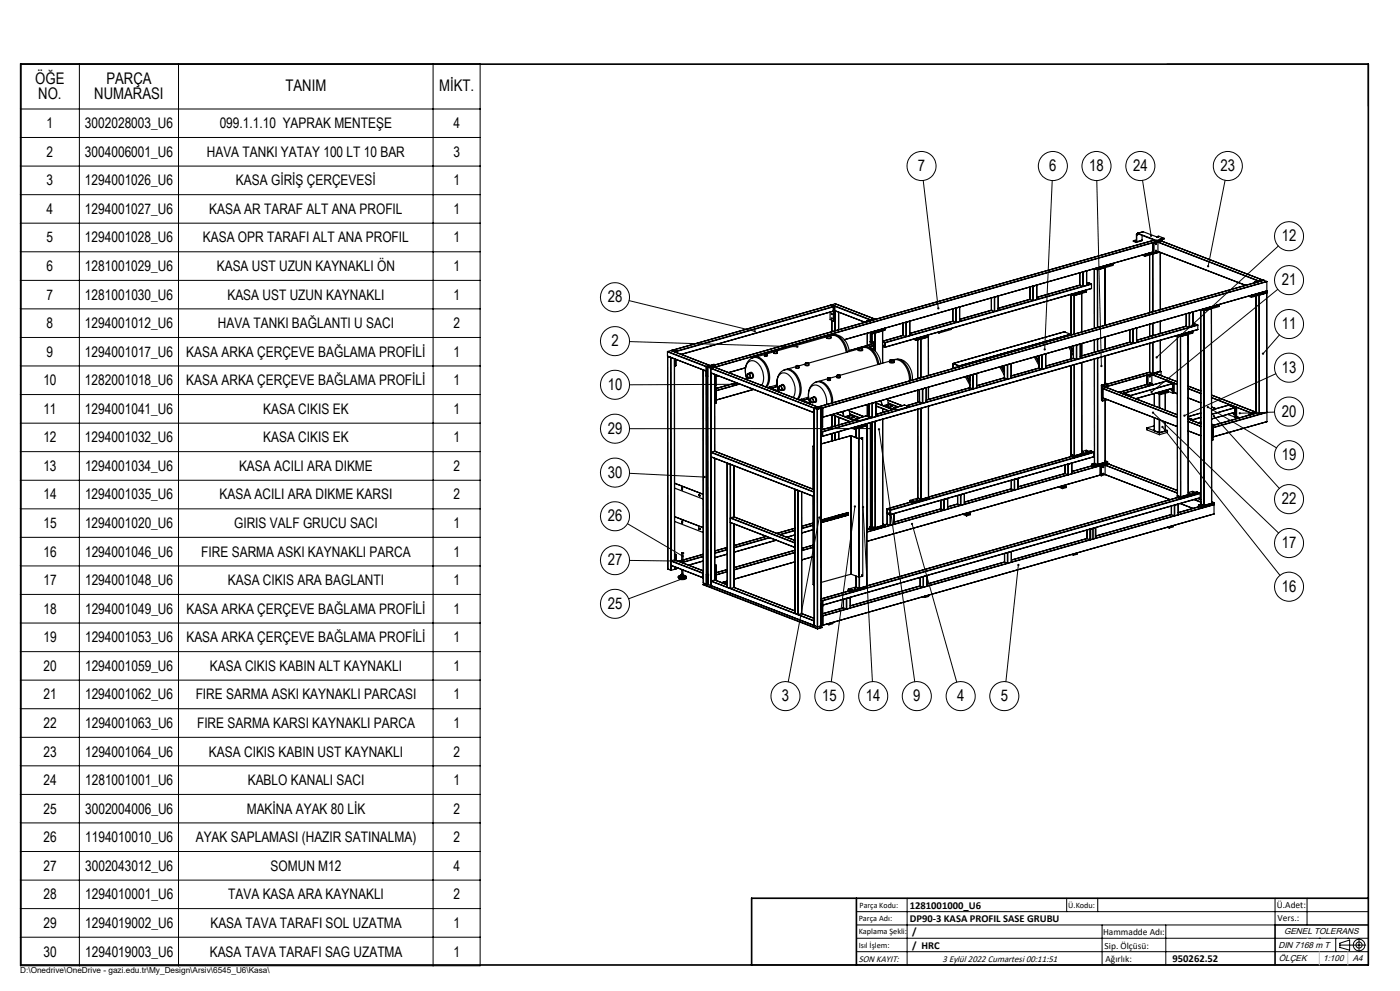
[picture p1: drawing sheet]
<svg xmlns="http://www.w3.org/2000/svg" width="420mm" height="297mm" viewBox="0 0 420 297" stroke-linecap="round" stroke-linejoin="round" font-family="sans-serif">
<defs><g id="words">
<g font-size="4.8">
<text x="10.6" y="25.1">ÖĞE</text>
<text x="11.5" y="29.6">NO.</text>
<text x="28.3" y="29.6">NUMARASI</text>
<text x="31.9" y="25.1">PARÇA</text>
<text x="85.6" y="27.4">TANIM</text>
<text x="131.7" y="27.4">MİKT.</text>
<text x="275.4" y="51.3">7</text>
<text x="314.8" y="51.3">6</text>
<text x="326.8" y="51.3">18</text>
<text x="339.9" y="51.3">24</text>
<text x="366.2" y="51.3">23</text>
<text x="384.5" y="72.3">12</text>
<text x="384.5" y="85.5">21</text>
<text x="182.3" y="90.6">28</text>
<text x="384.5" y="98.7">11</text>
<text x="183.4" y="103.8">2</text>
<text x="384.5" y="111.8">13</text>
<text x="182.3" y="116.9">10</text>
<text x="384.5" y="124.9">20</text>
<text x="182.3" y="130">29</text>
<text x="384.5" y="138">19</text>
<text x="182.3" y="143.2">30</text>
<text x="384.5" y="151.2">22</text>
<text x="182.3" y="156.3">26</text>
<text x="384.5" y="164.3">17</text>
<text x="182.3" y="169.4">27</text>
<text x="384.5" y="177.4">16</text>
<text x="182.3" y="182.5">25</text>
<text x="234.6" y="210.2">3</text>
<text x="246.6" y="210.2">15</text>
<text x="259.8" y="210.2">14</text>
<text x="274" y="210.2">9</text>
<text x="287.1" y="210.2">4</text>
<text x="300.2" y="210.2">5</text>
</g>
<g font-size="4.4">
<text x="14" y="38.4">1</text>
<text x="25.5" y="38.4">3002028003_U6</text>
<text x="65.9" y="38.4">099.1.1.10 YAPRAK MENTEŞE</text>
<text x="136" y="38.4">4</text>
<text x="14" y="47">2</text>
<text x="25.5" y="47">3004006001_U6</text>
<text x="62" y="47">HAVA TANKI YATAY 100 LT 10 BAR</text>
<text x="136" y="47">3</text>
<text x="14" y="55.5">3</text>
<text x="25.5" y="55.5">1294001026_U6</text>
<text x="70.8" y="55.5">KASA GİRİŞ ÇERÇEVESİ</text>
<text x="136" y="55.5">1</text>
<text x="14" y="64.1">4</text>
<text x="25.5" y="64.1">1294001027_U6</text>
<text x="62.7" y="64.1">KASA AR TARAF ALT ANA PROFIL</text>
<text x="136" y="64.1">1</text>
<text x="14" y="72.6">5</text>
<text x="25.5" y="72.6">1294001028_U6</text>
<text x="60.9" y="72.6">KASA OPR TARAFI ALT ANA PROFIL</text>
<text x="136" y="72.6">1</text>
<text x="14" y="81.2">6</text>
<text x="25.5" y="81.2">1281001029_U6</text>
<text x="65" y="81.2">KASA UST UZUN KAYNAKLI ÖN</text>
<text x="136" y="81.2">1</text>
<text x="14" y="89.8">7</text>
<text x="25.5" y="89.8">1281001030_U6</text>
<text x="68.2" y="89.8">KASA UST UZUN KAYNAKLI</text>
<text x="136" y="89.8">1</text>
<text x="14" y="98.3">8</text>
<text x="25.5" y="98.3">1294001012_U6</text>
<text x="65.3" y="98.3">HAVA TANKI BAĞLANTI U SACI</text>
<text x="136" y="98.3">2</text>
<text x="14" y="106.9">9</text>
<text x="25.5" y="106.9">1294001017_U6</text>
<text x="55.9" y="106.9">KASA ARKA ÇERÇEVE BAĞLAMA PROFİLİ</text>
<text x="136" y="106.9">1</text>
<text x="13" y="115.5">10</text>
<text x="25.5" y="115.5">1282001018_U6</text>
<text x="55.9" y="115.5">KASA ARKA ÇERÇEVE BAĞLAMA PROFİLİ</text>
<text x="136" y="115.5">1</text>
<text x="13" y="124">11</text>
<text x="25.5" y="124">1294001041_U6</text>
<text x="78.9" y="124">KASA CIKIS EK</text>
<text x="136" y="124">1</text>
<text x="13" y="132.6">12</text>
<text x="25.5" y="132.6">1294001032_U6</text>
<text x="79" y="132.6">KASA CIKIS EK</text>
<text x="136" y="132.6">1</text>
<text x="13" y="141.1">13</text>
<text x="25.5" y="141.1">1294001034_U6</text>
<text x="71.7" y="141.1">KASA ACILI ARA DIKME</text>
<text x="136" y="141.1">2</text>
<text x="13" y="149.7">14</text>
<text x="25.5" y="149.7">1294001035_U6</text>
<text x="65.8" y="149.7">KASA ACILI ARA DIKME KARSI</text>
<text x="136" y="149.7">2</text>
<text x="13" y="158.3">15</text>
<text x="25.5" y="158.3">1294001020_U6</text>
<text x="70.2" y="158.3">GIRIS VALF GRUCU SACI</text>
<text x="136" y="158.3">1</text>
<text x="13" y="166.8">16</text>
<text x="25.5" y="166.8">1294001046_U6</text>
<text x="60.4" y="166.8">FIRE SARMA ASKI KAYNAKLI PARCA</text>
<text x="136.1" y="166.8">1</text>
<text x="13" y="175.4">17</text>
<text x="25.5" y="175.4">1294001048_U6</text>
<text x="68.3" y="175.4">KASA CIKIS ARA BAGLANTI</text>
<text x="136.1" y="175.4">1</text>
<text x="13" y="183.9">18</text>
<text x="25.5" y="183.9">1294001049_U6</text>
<text x="55.9" y="183.9">KASA ARKA ÇERÇEVE BAĞLAMA PROFİLİ</text>
<text x="136.1" y="183.9">1</text>
<text x="13" y="192.5">19</text>
<text x="25.5" y="192.5">1294001053_U6</text>
<text x="55.9" y="192.5">KASA ARKA ÇERÇEVE BAĞLAMA PROFİLİ</text>
<text x="136.1" y="192.5">1</text>
<text x="13" y="201.1">20</text>
<text x="25.5" y="201.1">1294001059_U6</text>
<text x="63" y="201.1">KASA CIKIS KABIN ALT KAYNAKLI</text>
<text x="136.1" y="201.1">1</text>
<text x="13" y="209.6">21</text>
<text x="25.5" y="209.6">1294001062_U6</text>
<text x="58.7" y="209.6">FIRE SARMA ASKI KAYNAKLI PARCASI</text>
<text x="136.1" y="209.6">1</text>
<text x="13" y="218.2">22</text>
<text x="25.5" y="218.2">1294001063_U6</text>
<text x="59.1" y="218.2">FIRE SARMA KARSI KAYNAKLI PARCA</text>
<text x="136.1" y="218.2">1</text>
<text x="13" y="226.7">23</text>
<text x="25.5" y="226.7">1294001064_U6</text>
<text x="62.7" y="226.7">KASA CIKIS KABIN UST KAYNAKLI</text>
<text x="136.1" y="226.7">2</text>
<text x="13" y="235.3">24</text>
<text x="25.5" y="235.3">1281001001_U6</text>
<text x="74.3" y="235.3">KABLO KANALI SACI</text>
<text x="136.1" y="235.3">1</text>
<text x="13" y="243.9">25</text>
<text x="25.5" y="243.9">3002004006_U6</text>
<text x="74" y="243.9">MAKİNA AYAK 80 LİK</text>
<text x="136.1" y="243.9">2</text>
<text x="13" y="252.4">26</text>
<text x="25.5" y="252.4">1194010010_U6</text>
<text x="58.7" y="252.4">AYAK SAPLAMASI (HAZIR SATINALMA)</text>
<text x="136.1" y="252.4">2</text>
<text x="13" y="261">27</text>
<text x="25.5" y="261">3002043012_U6</text>
<text x="81.2" y="261">SOMUN M12</text>
<text x="136.1" y="261">4</text>
<text x="13.1" y="269.5">28</text>
<text x="25.5" y="269.5">1294010001_U6</text>
<text x="68.5" y="269.5">TAVA KASA ARA KAYNAKLI</text>
<text x="136.1" y="269.5">2</text>
<text x="13.1" y="278.1">29</text>
<text x="25.5" y="278.1">1294019002_U6</text>
<text x="63.1" y="278.1">KASA TAVA TARAFI SOL UZATMA</text>
<text x="136.1" y="278.1">1</text>
<text x="13.1" y="286.7">30</text>
<text x="25.6" y="286.7">1294019003_U6</text>
<text x="62.9" y="286.7">KASA TAVA TARAFI SAG UZATMA</text>
<text x="136.1" y="286.7">1</text>
</g>
<g font-size="3.2">
<text x="272.9" y="272.3">1281001000_U6</text>
<text x="272.9" y="276.3">DP90-3 KASA PROFIL SASE GRUBU</text>
<text x="273.7" y="280.3">/</text>
<text x="273.7" y="284.4">/ HRC</text>
<text x="351.8" y="288.3">950262.52</text>
</g>
<g font-size="2.8">
<text x="383" y="272.2">Ü.Adet:</text>
<text x="330.9" y="280.3">Hammadde Adı:</text>
<text x="383.3" y="276">Vers.:</text>
<text x="331.4" y="284.3">Sip. Ölçüsü:</text>
<text x="257.6" y="288.3">SON KAYIT:</text>
<text x="282.8" y="288.3">3 Eylül 2022 Cumartesi 00:11:51</text>
<text x="331.6" y="288.3">Ağırlık:</text>
</g>
<g font-size="2.6">
<text x="385.2" y="279.9">GENEL TOLERANS</text>
<text x="383.5" y="284">DIN 7168 m T</text>
<text x="383.6" y="288.1">ÖLÇEK</text>
<text x="396.9" y="288.1">1:100</text>
<text x="405.8" y="288.1">A4</text>
</g>
<g font-size="2.5">
<text x="257.9" y="272">Parça Kodu:</text>
<text x="320.5" y="272">Ü.Kodu:</text>
<text x="257.6" y="280">Kaplama Şekli:</text>
<text x="257.6" y="276">Parça Adı:</text>
<text x="257.6" y="284.1">Isıl İşlem:</text>
<text x="6.1" y="291.6">D:\Onedrive\OneDrive - gazi.edu.tr\My_Design\Arsiv\6545_U6\Kasa\</text>
</g>
</g></defs>
<g fill="none" stroke="#000" stroke-width=".3">
<path d="M6.1 19.1h137.9v270.4h-137.9zM23.8 19.1v270.4M53.6 19.1v270.4M129.9 19.1v270.4M350.2 19.2h60.3v12.6M6.1 32.7h137.9M6.1 41.2h137.9M6.1 49.8h137.9M6.1 58.3h137.9M277 54.1l4.5 38.3M315.7 54.1l-2.3 50.6M329 54.1l1.4 55.6"/>
<path d="M342.8 54l2.5 16.7M367.5 54l-5.1 25.8M6.1 66.9h137.9M6.1 75.5h137.9M383.5 73.7l-36.5 33.4M6.1 84h137.9M6.1 92.6h137.9M188.7 90.1l37.7 9.2M383.3 86.7l-37.8 30.8M6.1 101.1h137.9M6.1 109.7h137.9M6.1 118.2h137.9"/>
<path d="M188.8 102.4l50.4 1.5M220.3 115.2l-31.5 .1M382.8 112l-27.5 12.6M383.8 100.4l-4.9 5.6M6.1 126.8h137.9M6.1 135.4h137.9M261.2 128.4l-72.4 .1M263.7 128.7l10.7 75.6M345.9 123.7l37.7 36M348.7 127.9l35.3 44.5M362.3 122l20.7 12.2M364.2 124.7l19.6 21.7"/>
<path d="M382.4 123.5l-10.5 .4M6.1 143.9h137.9M6.1 152.5h137.9M188.2 156.9l16.6 9.8M188.8 141.8l22.6 1.2M245.8 155.1l-9.3 49.3M256.5 151.8l-7.1 52.5M258.9 151.9l2.8 52.4M273.6 157l13.4 47.4M6.1 161h137.9M6.1 169.6h137.9M6.1 178.1h137.9"/>
<path d="M188.8 168l16 .2M204.6 173.5l-16 6M305.5 169.3l-3.7 35M6.1 186.7h137.9M6.1 195.3h137.9M6.1 203.8h137.9M6.1 212.4h137.9M6.1 221h137.9M6.1 229.5h137.9M6.1 238.1h137.9M6.1 246.6h137.9M6.1 255.2h137.9"/>
<path d="M6.1 263.8h137.9M6.1 272.3h137.9M256.9 273.2h153.6M256.9 277.2h153.6M272.1 269.2v20M320 269.2v4M329.3 269.2v4M330.6 277.2v12M349.7 277.2v12M382.5 269.2v20M392.1 269.2v8M6.1 280.9h137.9"/>
<path d="M256.9 281.2h153.6M256.9 285.2h153.6M395.8 281.2h.1M400.7 281.2v4M402 283.2h7.7M402 282.7l2.9-1v3.1l-2.9-.9zM404.4 281.2h.1M407.7 281.3v3.8"/>
<circle cx="276.4" cy="49.8" r="4.4"/>
<circle cx="315.8" cy="49.8" r="4.4"/>
<circle cx="328.9" cy="49.8" r="4.4"/>
<circle cx="342.1" cy="49.8" r="4.4"/>
<circle cx="368.3" cy="49.8" r="4.4"/>
<circle cx="386.7" cy="70.8" r="4.4"/>
<circle cx="184.5" cy="89.1" r="4.4"/>
<circle cx="386.7" cy="97.1" r="4.4"/>
<circle cx="386.7" cy="83.9" r="4.4"/>
<circle cx="184.5" cy="102.2" r="4.4"/>
<circle cx="184.5" cy="115.3" r="4.3"/>
<circle cx="386.7" cy="110.2" r="4.4"/>
<circle cx="184.5" cy="128.5" r="4.3"/>
<circle cx="386.7" cy="136.4" r="4.4"/>
<circle cx="386.7" cy="123.3" r="4.4"/>
<circle cx="184.5" cy="141.6" r="4.3"/>
<circle cx="184.5" cy="154.7" r="4.3"/>
<circle cx="386.7" cy="149.6" r="4.4"/>
<circle cx="184.5" cy="167.9" r="4.3"/>
<circle cx="386.7" cy="162.7" r="4.4"/>
<circle cx="386.7" cy="175.8" r="4.4"/>
<circle cx="184.5" cy="181" r="4.3"/>
<circle cx="235.6" cy="208.6" r="4.4"/>
<circle cx="248.8" cy="208.6" r="4.4"/>
<circle cx="262" cy="208.6" r="4.4"/>
<circle cx="275" cy="208.6" r="4.4"/>
<circle cx="288.2" cy="208.6" r="4.4"/>
<circle cx="301.3" cy="208.6" r="4.4"/>
<circle cx="407.7" cy="283.2" r=".93"/>
<circle cx="407.7" cy="283.2" r="1.74"/>
</g>
<g fill="none" stroke="#000" stroke-width=".35">
<path d="M333.8 78.9l.1 .1M333.9 79.3l-4.7 1.3-.4-.2M333.9 79v.5l-4.7 1.4M333.9 79l-4.7 1.3M340 72.2v.2M340 72.2l.8 .3M340 72.4l.8 .2M340.6 72.2h-.2l.5 .1M340.6 72.2l.3 .1M340.6 72.2v.1M340.8 72.5v.1M340.8 72.5h.1"/>
<path d="M340.9 72.3v.1M340.9 72.4l-.1 .1M340.9 71.9l-.9 .3M340.9 70.4h.1M340.9 72.4h.1M340.9 70.4v2M341 70.2l-.1 .2M341 70.2l.1 .1M341 72.4l-.2 .2M341 70.4v2M341.1 70.3l-.1 .1M341.2 70l.1 .1"/>
<path d="M341.2 70l-.2 .2M341.3 70.1h.1M341.3 70.1l-.2 .2M341.3 69.9l-.1 .1M341.3 69.9l5.6 2.1M341.3 69.9v.2M341.3 70.1l5.6 2.1M341.6 70.2l-.5 .1M341.7 70.2l-.7 .2M342.6 72l-.1 .2-1.6 .4M342.6 70.6v1.4M342.6 72l-1.6 .4"/>
<path d="M342.7 76.5l.8 .3M343 69.5l3.7 1.4 1-.1 1.5 .6M343 69.5l-1.7 .4M343.5 76.2h.1M343.5 76.8l4.4-1.2-2 .5v17.3M343.5 76.2v.6M344.9 76.4v17.3M345.8 76.2v17.2M345.8 72.7l2.3-.6-133.3 37.8-.9-.4M345.8 75.5l-92.5 26.3M345.8 75.6l-2.3 .6M345.8 72.7l.2 .1"/>
<path d="M345.8 75.6l.2 .1M345.8 72.7v2.9M345.8 72.8l-130.9 37.2M346 72.8l.2 .1M346 75.7h.2M346 72.8v2.9M346.2 72.9v2.8M346.3 72l-132.4 37.5M346.7 73v.2M346.7 75v.2M346.9 72h.2M346.9 72.2h.2"/>
<path d="M346.9 72v.2M347 71.1l.2 .1zM347.1 72v.2M347.4 75.3v.1M347.4 75.4l26.3 10.1M347.4 72.6v2.7M347.4 72.6l30 11.6M347.4 75.3l26.3 10.2M347.4 72.5v.1M347.4 75.4l-1.2 .3M347.5 75.4l-4 1.1-.4-.2M347.5 71h.2z"/>
<path d="M347.9 72l.4 .1M348.1 71.5h.1zM348.3 72.1l.2 .1M348.3 72.1l-2.3 .7M348.5 72.2h.1M348.5 72.2l30.1 11.7-1.1 .2-30.1-11.6M348.5 72.2l-1.1 .3M348.5 71.4h.2zM348.5 72.2l-2.3 .7M349.2 71.4l-2.1 .6M349.2 71.6l-2.1 .6M349.2 71.6h.1"/>
<path d="M349.2 71.4v.2M249 91.5l1 .4M249 93.6v2.2l1 .4M249.1 91.5h.1M249.1 91.5l.9 .4M249.3 91.4l-47.4 13.5 .9 .4M249.3 91.4l1 .4M249.3 91.4l1.2 .4M249.4 94l.2 .3zM249.5 91.4h.1M249.6 96v3.4M249.6 91.3l11.6 4.5"/>
<path d="M250 91.9l-47.2 13.5M250 93.3l-45.7 12.9M250 91.9l-47.4 13.4M250 91.9v4.3M250.3 91.8v4.3M250.3 91.8l-.3 .1M250.3 96.1l-.3 .1M250.4 96.1v3.1M250.5 93.2v5.9M250.5 93.1l9 3.5M250.5 91.8h-.2M250.5 91.8v4.2l-.2 .1"/>
<path d="M250.5 91.8l10.5 4.1M250.6 91h.1M250.6 91l11.6 4.5M250.6 91l-1 .3M251.6 93.6v5.2M260 96.2v.2M260 96.2h.2M260.2 96.2v.2M260.2 99.9v3.6M260.2 96.2l.2 .1M260.4 96.3h.1M260.9 99.7l.9 .3"/>
<path d="M261.1 99.7v3.6M261.2 99.8v2.6M261.8 99.4h.1M261.8 99.4v.6M262.5 95.6l-2.5 .6M262.5 95.6l-2.3 .6M262.5 99.8v5.4M262.5 95.6l.2 .1M262.6 99.8v5.4M262.7 95.7l-2.3 .6M262.7 95.7h.1M264.8 99.2v9.7"/>
<path d="M264.8 99.2v9.6M265.5 98.4h.1M265.5 98.4v.6l-3.7 1M265.5 98.7l-3.7 1-.4-.1M265.5 98.4l-3.7 1M270.9 96.8v3.7M271.9 96.6l-.1 4.3M271.9 96.6v4.3M272.9 96.3h.1M272.9 96.3l-1 .3M272.9 96.3v4.3M281.2 99.6l.5 .2"/>
<path d="M281.7 99.5h.1M281.7 99.5v.3M285.3 98.5h.1M285.4 98.5v.2l-3.7 1.1M285.4 98.5l-3.7 1M285.9 96.3h.1M285.9 96.3l-13 3.6M285.9 92.6v3.7M285.9 96.3l.8 .3M286.7 96.6h.2M286.7 96.6l-14.8 4.3M286.7 92.4v4.2"/>
<path d="M286.8 92.3h.1M286.8 92.3l.1 4.3M287.9 92v4.3M287.9 96.3l-1 .3M287.9 92l-1.1 .3M287.9 96.3h.1M297.4 89.3v3.7M297.4 93h.1M297.4 93l-9.5 2.7M297.4 93l.9 .3M298.3 93.3h.1M298.3 93.3l-10.4 3"/>
<path d="M298.3 89v4.3M298.3 89h.1M298.4 89v4.3M299.4 93h.1M299.4 88.8l-1 .2M299.4 93l-1 .3M299.5 88.7h.1M299.5 88.7v4.3M309 89.7h.1M309 89.7l-9.5 2.7M309 86v3.7M309 89.7l.9 .3"/>
<path d="M309.8 85.8l.1 4.2M309.9 90l.1 .1M309.9 90l-10.4 3M309.9 85.8h.1M310 85.8l1-.4v4.3M310 85.8v4.3M311 89.7h.1M311 89.7l-1 .4M319.3 99.4h.1M319.3 99.4l-33.4 9.5M319.3 99.4l1.9 .8M321.3 88.2v12"/>
<path d="M322.2 88h.1M322.2 88v12.2M323.9 81.8l.1 3.7M324 85.5l-13 3.6M324 85.5l.8 .3M324.5 99.5v-11.6l-2.2 .6v11.6M324.5 87.9v11.6M324.8 85.8h.1M324.8 85.8l-13.8 3.9M324.8 81.5v4.3M324.9 81.5h.1M324.9 81.5v4.3"/>
<path d="M325.9 86.9v.1M325.9 87v.5l-3.7 1.1-.9-.4M325.9 87.2l-3.7 1.1-.4-.2M325.9 87l-3.7 1M326 81.2v4.3M326 81.2l-1.1 .3M326 85.5l-1.1 .3M326 85.5h.1M326.5 84.7h.1M326.5 84.7l-.5 .2M326.5 84.7l.9 .4M327.4 85.1v.1"/>
<path d="M327.4 85.1l-1.4 .4M327.4 86.4l-61.9 17.7M327.4 85.2l-61.9 17.6M327.4 86.4l-61.9 17.6M327.4 85.2v1.2M328.3 98.4v-17.9v17.9M328.4 80.5l.8 .4M329.2 80.3h.1M329.2 80.3v17.9M329.3 80.9l2.2-.7v17.3M329.3 80.9v17.2M331.5 80.2v17.3"/>
<path d="M338.9 98.9v3.6M339.8 98.6v4.3M339.9 98.6h.1M339.9 98.6v4.3M341 98.3v4.3M341 98.3l-1.1 .3M341 98.3h.1M345.8 96.9v3.7M345.9 96.9v3.7M348.1 92.8v-17.1v17.1M348.1 96.3v3.7M348.1 96.3v3.6"/>
<path d="M355.8 94.1v3.7M355.8 97.8h.1M355.9 97.8l-14.9 4.2M355.9 97.8l.8 .3M356.7 98.1h.2M356.7 98.1l-15.7 4.5M356.7 93.8v4.3M356.8 93.8h.1M356.9 93.8v4.3M357.8 99.2v.1M357.8 99.3v.5l-3.6 1.1-.9-.4M357.8 99.6l-3.6 1-.5-.2"/>
<path d="M357.8 99.3l-3.6 1M357.9 93.5v4.3M357.9 97.8h.1M357.9 93.5l-1 .3M357.9 97.8l-1 .3M357.9 97.2l.5-.2zM358.4 97l.9 .4M359.3 97.4v.1M359.3 98.8h.1M359.3 98.8l-112.5 32M359.3 97.4l-1.4 .4M359.3 97.5l-112.5 31.9"/>
<path d="M359.3 98.7l-112.5 32M359.3 97.5v1.2M360.2 92.8l.1 58.3M361.1 92.6h.1M361.2 93.2l-.9-.4 .8 .3 .1 58.4M361.2 92.6v58.9M363.4 92.5l.1 58.3M363.4 92.5l-2.2 .6M365.7 91.3h.1M365.8 91.6l-4.6 1.3-.5-.2M365.8 91.3v.6l-4.6 1.3M365.8 91.3l-4.6 1.3"/>
<path d="M374.5 88.8l.9 .3M375.4 88.5h.1M375.4 88.5v.6M376.3 84.5v.3M376.3 84.5l.5 .1M376.8 88.7v35.1M376.8 84.6v.1M377.7 88.5v35.7M378.8 83.9l-2.2 .7v.1M378.8 83.9l-2.5 .6M378.8 83.9l.3 .1M379.1 84h.1"/>
<path d="M379.1 84l-2.3 .6M379.1 84l.9 .3M379.1 84l-133.2 37.8M380 84.3v.1M380 87.2l-133.2 37.9M380 87.8v35.7M380 87.8l-2.2 .6v35.8M380 84.3l-133.4 38M380 87.2h.1M380 87.5l-4.6 1.3-.4-.2M380 84.4v39.2M380 87.8l-4.6 1.3"/>
<path d="M380 84.4l-133.2 37.9M380 87.2l-4.6 1.3M200.2 106.7l11.7 4.5M200.2 105.4l11.7 4.5M200.2 105.4v1.3M200.3 106.8h.1M200.3 106.7h.1M200.3 106.8v63.8M200.3 105.3l-.1 .1M200.3 106.8l.9 .3M200.3 105.3l11.6 4.5M201.2 107.1l.2 61"/>
<path d="M201.2 107.1v63.8M201.3 105.1l11.7 4.4M201.3 105.1l-1 .2M201.4 105l-.1 .1M201.4 105l1 .4M201.6 104.9l-.2 .1M201.6 104.9l1 .4M201.6 104.9l1.2 .4v.3M202.3 107.6l.1 60.2M202.4 109.7h.1M202.4 105.4h.1M202.4 107.6v2.1"/>
<path d="M202.6 105.3l-.2 .1M202.6 105.3v.2M202.6 107.7v1.9M202.6 109.6l-.2 .1M202.8 107.7v1.9h-.2M210.9 110.9l.1 63.8M211 110.9h.1M211 110.9l.8 .3M211 110.9v63.8M211.8 111.2l.1 .1M211.8 111.2l.1 63.8M211.9 109.8v2.9l.2 .1"/>
<path d="M211.9 109.8l.2 .1M211.9 112.7v62.3l.4 .2M212.1 109.9v2.9M212.1 112.8l.2 .1M212.1 109.9l.2 .1M212.3 110v2.9M212.3 112.9h.1M212.3 110v65.2M212.3 110l.9 .3M212.3 110l.1 65.2M213.2 110.3h.1M213.2 110.3l.1 65.2"/>
<path d="M213.3 111.8l30.9 11.8M213.3 110.3l30.9 12M213.3 110.3l31.8 12.4M213.3 111.8v25.1M213.4 109.7h.1M213.4 109.7l-1 .3 .9 .3M213.4 109.7l.9 .3-1 .3M213.4 109.7v.6M213.4 109.7l1 .3M213.5 109.7l-1.2 .3M213.5 109.7l.9 .3M213.6 109.6l1 .4"/>
<path d="M213.6 109.6l-.2 .1M213.9 109.5l-.3 .1M213.9 109.5l1 .4M214.4 110.1h.1M214.4 110v.1M214.4 110.1l30.9 11.9M214.4 109.3l-2.5 .5M214.4 109.3l-2.3 .6M214.4 116.2l.2 .1M214.4 116l.5 .2M214.4 109.3h.2M214.4 110.1l-1.1 .2"/>
<path d="M214.4 115.7h.1M214.4 116.3h.1M214.4 112.2v3.5M214.4 116.3v4.6M214.6 109.3l-2.3 .7M214.6 109.3v.1M214.6 116.3l.1 4.6M214.6 110v.1M214.6 112.3v3.4M214.6 110h-.2M214.6 115.7h-.2M214.6 116.3h-.2"/>
<path d="M214.9 109.9v.3M214.9 112.4v3.2l-.3 .1M214.9 116.2v4.6l-.2 .1M214.9 116.2l-.3 .1M214.9 109.9l-.3 .1M215.3 112.6l-.4 .1 .5-.1M220.9 114.7l-6 1.7M221.8 115.1l-6.9 1.9M221.9 115.1l-7 2M223.7 110.2l-5.1 1.5M224.2 113.8h-.1M224.3 112.1a.69 .69 0 0 1 .8 .4 .69 .69 0 0 1-.4 .9l-.5-.5z"/>
<path d="M224.4 112.2a.52 .52 0 0 1 .6 .4 .52 .52 0 0 1-.4 .6l-.3-.4zM224.4 111.9l.8-.1a.85 .85 0 0 1 .3 1.4l-.6 .2M225 111.8a.85 .85 0 0 1 1 .3 .85 .85 0 0 1-.1 1.1l-.5 .1M225.6 107.3a3.3 3.3 0 0 1 4.4 2.2l.6 1.7a5.1 5.1 0 0 1-.7 4.8M226 116.7l-11.1 3.2M226.1 116.7l-11.2 3.2M228.5 115.5a5.5 5.5 0 0 0-2.5-7.4 2.33 2.33 0 0 0-2.4 2.9l.1 1.4 .5 1.4-.2-.4a4.5 4.5 0 0 1 2-6.2 4 4 0 0 1 4 3.3l.3 .8a5.2 5.2 0 0 1-.6 4.7M229.4 106.5a.43 .43 0 0 0 .4 .3 .43 .43 0 0 0 .4-.3M229.4 106h.8l-.6 .1zM229.4 106.5h.8M229.4 106.3l-2.7 .7M229.4 106v.5"/>
<path d="M229.5 106h.5zM230.5 116.1l3.1 1.2-3-1.2M230.9 116v.2M231 116l-.1 .2M232.2 105.2l.3-.1a.32 .32 0 0 1 .4-.1 .32 .32 0 0 1 .1 .3l-.5 .1zM232.2 105.7l.3 .2 .6-.2M232.2 105.4l-2 .6v.5M232.2 105.2v.5M232.3 105.2h.7l-.5 .1zM232.7 116l-1.3 .4M232.7 116l-1.3 .3M232.8 115.7l.4 .1"/>
<path d="M232.8 115.5l-.1 .5M232.8 115.5l.3 .1M233.1 115.4l-2.8 .8M233.1 105.7h.1a.6 .6 0 0 1-1 0M233.1 105.2v.5M233.6 117.5v-.2a4.6 4.6 0 0 1 1.7-6.4 3.8 3.8 0 0 1 4.1 3l.2 .6a5.7 5.7 0 0 1-.5 5.1M233.7 117.5l-.3-.6a3.9 3.9 0 0 1 1.3-5.1 3.7 3.7 0 0 1 3.6 3.3 5 5 0 0 1-.4 4M233.7 115.7a.73 .73 0 0 1 .9 .4 .73 .73 0 0 1-.3 .9 .9 .9 0 0 1-.6-1.3zM233.9 115.8a.56 .56 0 0 1 .6 .4 .56 .56 0 0 1-.4 .7l-.4-.7zM233.9 115.6l.8-.2 .4 .4a.77 .77 0 0 1-.1 1.1l-.7 .1M234.4 115.5a.66 .66 0 0 1 .8-.1 .66 .66 0 0 1 .3 .7 .55 .55 0 0 1-.1 .6 .55 .55 0 0 1-.6 .2M235 111a3.2 3.2 0 0 1 4.5 2.2 6.1 6.1 0 0 1-.1 6.5"/>
<path d="M238.8 110.1a.43 .43 0 0 0 .4 .3 .43 .43 0 0 0 .4-.3M238.8 109.9l-2.7 .7M238.9 109.6l.7 .1-.4 .1zM238.9 109.6l.6 .1zM240 119.8l3 1.1M240.3 119.7v.1M240.5 119.6l-.1 .2M241.6 109.3a.6 .6 0 0 0 1.1 .2l-.1-.1M241.6 109.1l-2 .6-.1 .6-.7-.1v-.5M241.6 109.4l.5 .1 .5-.1M241.6 108.9v.5M241.7 108.8h.8a.33 .33 0 0 1-.2 .3 .33 .33 0 0 1-.4-.1z"/>
<path d="M241.8 108.8l.7 .1zM242.1 119.7l-1.2 .3M242.1 119.7h.1M242.2 119.6l-1.4 .4M242.3 119.3l.3 .1M242.3 119.1l-.1 .5M242.3 119.2l.3 .1M242.6 119l-2.9 .8M242.6 108.9v.5M242.6 109.3v.1M243.3 119.3a.71 .71 0 0 1 .7 .6 .71 .71 0 0 1-.4 .8l-.5-.7zM243.3 119.5a.51 .51 0 0 1 .6 .4 .51 .51 0 0 1-.4 .6l-.3-.5z"/>
<path d="M243.4 119.2l.7-.1a.84 .84 0 0 1 .3 1.4l-.6 .2M243.9 119.1a.74 .74 0 0 1 .9 0 .74 .74 0 0 1 .2 .9l-.2 .5h-.5M244.5 114.6a3.2 3.2 0 0 1 4.3 2l.3 .6a7 7 0 0 1 .7 3.5M248 101.1l.5 .2 .7-.2M248 100.6l.8-.1 .4 .2-.8 .2zM248 100.9l-14.9 4.3M248 100.7v.4M248.2 100.6l.2-.1a.31 .31 0 0 1 .4-.1 .31 .31 0 0 1 .2 .3l-.7 .1zM248.3 113.8h.8M248.3 113.5l-2.7 .8M248.3 113.3v.5M248.4 113.2h.6a.28 .28 0 0 1-.2 .3 .28 .28 0 0 1-.3-.1z"/>
<path d="M248.4 113.3h.6zM249.1 113.8v.2a.5 .5 0 0 1-.8-.2M249.2 100.6a3.5 3.5 0 0 1 4.3 2.5l.7 2.4M249.2 100.6a3.5 3.5 0 0 1 3.9 2.6l.8 2.4M249.2 101.1h.1a.82 .82 0 0 1-1.4 .2l.1-.2M249.2 100.6v.5M250.2 100.4a5 5 0 0 1 4.6 5M251.1 113a.6 .6 0 0 0 1 0M251.1 113l.4 .2 .6-.2M251.1 112.7l-2 .6v.5M251.1 112.5v.5M251.2 112.4h.2a.3 .3 0 0 1 .4-.1 .3 .3 0 0 1 .2 .3h-.8z"/>
<path d="M251.2 112.5h.8l-.4 .1zM252.1 112.5v.5M252.1 113h.1M257.5 104.6l-14.9 4.2M257.6 104.2l.7-.1a.26 .26 0 0 1 .3 0 .26 .26 0 0 1 0 .4 .26 .26 0 0 1-.4 0h-.6zM257.6 104.3l.3-.1a.3 .3 0 0 1 .4-.1 .3 .3 0 0 1 .1 .3zM258.6 104.2a3.6 3.6 0 0 1 4.4 2.8l.7 2.2M258.7 104.2a3.9 3.9 0 0 1 4.2 3.3l.4 1.8M258.7 104.7l.1 .1a.88 .88 0 0 1-1.4 0l.1-.1M258.7 104.3l-.2 .6-.9-.1-.1-.5-2.8 .8M259.6 104a5 5 0 0 1 4.6 5M261.1 103.3l-2.9 .8"/>
<path d="M261.1 103.3l.9 .3M261.3 102.4h-.2l.9 .4M261.3 102.4l1 .3M261.5 102.3l-.2 .1M261.5 102.3l1 .4h-.2M261.5 102.3v-2.4l.1 2.4M262 103.6l-1.3 .5M262 103.6l-1.4 .5M262 102.8v1.9M262.3 102.7l-.3 .1M262.3 102.7v2.2M264.8 103.8l.7 .3"/>
<path d="M264.8 102.4l.7 .3M264.8 102.5l.7 .2M264.8 103.7l.7 .3M265.5 102.7v.1M265.5 102.7v1.3M265.5 103.4l-.7 .2M265.5 104v.1M266.2 119.5l.3 1.6M266.3 119.9l4.4 1.7M266.3 119.9l4.3 1.7M266.9 107.9l-.1 .6a.99 .99 0 0 0 1.5-.1h-.2M266.9 108.2l-14.8 4.3"/>
<path d="M267 108.4l.5 .2 .6-.2M267 107.9l.4-.1a.39 .39 0 0 1 .4-.1 .39 .39 0 0 1 .3 .4l-.7 .1zM267.2 107.9l.2-.1a.28 .28 0 0 1 .4-.1 .28 .28 0 0 1 .1 .4h-.6zM268.1 107.9a3.4 3.4 0 0 1 4.2 2.3l.7 1.9 .2 2M268.1 108.4v-.5a3.8 3.8 0 0 1 4.2 3.2l.4 1.5 .1 1.6M269.1 107.7a5 5 0 0 1 4.6 5.4v.8M270.9 100.5l-6.1 1.8 6.1-1.8M270.9 100.5l.9 .4M271.8 100.9h.1M271.8 100.9l-6.3 1.8M272.9 100.5h.1M274 101.7l.9 .3"/>
<path d="M274.4 101.6l.5 .1M274.9 101.7v.3M275.1 101.3l-.3 .1M275.3 101.9v11.6M275.3 116.9v3.7M275.8 116.8v3.7M276.2 101.6v11.6M277.9 116.2l-.1 4.3M278.1 100.5l.5 .2M278.5 116v3.7M278.6 100.7l-.1 11.9v-11.6l-2.2 .6v11.6M278.6 101l-3.7 1"/>
<path d="M278.6 100.7l-3.7 1M285.9 108.9v1.4l.2 .1M285.9 108.9l1.9 .7M286 110.3l.2 .1M287.8 109.7l-1.8-.7v1.3M287.8 109.7v.2M287.8 109.7l-1.8 .6M287.8 109.6l.1 .1M287.9 109.7l.3 .1M287.9 109.7v.2M288.1 109.9h-.2M289.6 112.9l1.3 2.5"/>
<path d="M290 112.8l.7 1.4M290.2 112.7l.7 1.3M290.9 114.1l-.2 .1M290.9 112.5v1.6M290.9 112.5l.1 3.7M291 116.2l-13.1 3.7M291 116.2l.9 .3M291 112.5v3.7M291.9 116.5h.1M291.9 116.5l-15 4.3M291.9 112.3v4.2M291.9 112.3h.1"/>
<path d="M292 112.3v4.2M293 112v4.2M293 112l-1 .3M293 116.2l-1 .3M299.9 110l1.4 2.5M300.3 109.9l.8 1.3M300.6 109.8l.6 1.3M301.2 109.6v1.7l-.1-.1M301.2 111.2h-.1M301.3 109.6v3.6M301.3 113.2l-8.3 2.4M301.3 113.2l.9 .4"/>
<path d="M302.2 113.6h.1M302.2 113.6l-9.2 2.6M302.2 109.3v4.3M302.2 109.3l.1 4.3M303.4 113.3v-4.3v4.3M303.4 113.3h.1M303.4 113.3l-1.1 .3M310.3 107l1.4 2.5M310.7 106.9l.7 1.4M310.9 106.9l.7 1.2M311.6 108.2l-.2 .1M311.6 106.6v1.6"/>
<path d="M311.7 110.3h.1M311.7 110.3l-8.3 2.4M311.7 106.6v3.7M311.7 110.3l.9 .3M312.6 110.6l.1 .1M312.6 110.6l-9.2 2.6M312.6 106.4v4.2M312.6 106.4h.1M312.7 106.4v4.3M313.7 106.1h.1M313.7 110.3h.1M313.7 106.1l-1 .3"/>
<path d="M313.7 110.3l-1 .4M313.7 109.7l8.4-2.3zM313.7 106v4.3M320.6 104.1l1.4 2.5M321 104l.8 1.3M321.2 100.2h.1M321.3 100.2h.1M321.3 104l.6 1.2M321.3 105.2v2.4M321.3 100.2l-33.5 9.4M321.3 100.2l.3 .1M321.3 109.6v27.2l1 .4"/>
<path d="M321.9 105.3h-.1M321.9 103.7v1.6M322 103.7l.1 3.7M322.1 107.4l.8 .3M322.2 109.4v27.2M322.3 109.3v27.3M322.9 107.7h.1M322.9 107.7l-9.2 2.6M322.9 103.4v4.3M322.9 103.4h.1M323 103.4v4.3M324.1 103.1h.1"/>
<path d="M324.1 103.1l-1.1 .3M324.1 107.4l-1.1 .3M324.1 107.4h.1M324.1 103.1v4.3M324.5 108.7l.1 27.3M324.5 103v3.7M328.3 101.9v3.7M328.3 107.6v31.2M329.2 101.6v3.7M329.2 107.3v31.9M329.3 107.3l.1 31.9M329.3 101.6v3.7"/>
<path d="M330.4 115.4l.4 .2M330.4 115.4v4.6l.2 .1M330.8 119.2v.1M330.8 119.3l22.4 8.6M330.8 115.6v4.6M330.9 116.4l22.3 8.7M330.9 116.4l22.3 8.6M331.3 119.5h.1M331.3 115.8h.1M331.3 115.7v.2M331.5 119.5l-.1 .2-.1-.3v.2M331.5 101v3.7"/>
<path d="M331.5 106.7v8.4M331.5 114.9l.3 .1M331.5 115.1h.1M331.5 114.8l.5 .2M331.6 119.9l-.1 18.7M331.6 115.1l.2 .1M331.6 115.1l-1.2 .3M331.8 115.2l-1.2 .3v4.6M331.8 115.2h.2M331.8 115l-.2 .1M331.8 115v.2M332 116.1h.1"/>
<path d="M331.9 116.1l21.3 8.2M331.9 116.1l-1 .3M332 115.2l-1.2 .4M332 119.7l-1.2 .5M332 115.2v.9M332 115v1.2M332 115h-.2M336.7 117.9v.1M336.7 117.9l2 .8M336.9 117.9l2 .7M336.9 117.9l2.2 .7M336.9 117.9h-.2"/>
<path d="M338.7 118.7h.1M338.9 118.6v.2M338.9 118.6l-.2 .1M338.9 102.5h.1M338.9 102.5l-14.8 4.3M338.9 102.5l.9 .4M339.1 118.6v.3M339.1 118.6h-.2M339.8 102.9h.1M339.8 102.9l-15.7 4.5M340.7 119.5l11.1-3.2-11.1 3.2M341 102.6l-1.1 .3"/>
<path d="M341 102.6h.1M344 115.2l-8.2 2.4 8.2-2.4M344 112.4l.4 .2M344 115.3l.4 .1M344 112.5l-12 3.4M344 112.4v2.9M344.2 112.5v2.9M344.4 112.6v2.8M344.9 102.9v8.6M344.9 114.8h.1M344.9 112.8h.1M344.9 112.7l-.1 .2"/>
<path d="M344.9 114.7l-.1 .2M344.9 100.9v-3.7v3.7M344.9 111.5l-12.9 3.7M344.9 111.5l.9 .4M345.5 115l.1 .1M345.5 112.3v2.7M345.5 112.3l4.7 1.8M345.5 115l.6 .3M345.6 115.1l.5 .2M345.6 115.1l-1.2 .3M345.6 112.2l-.1 .1M345.6 112.2l7.6 3"/>
<path d="M345.8 111.9h.1M345.8 102.7v9.2M345.8 111.9l-13.8 3.9M345.9 102.6v9.3M346.3 117.9v3.7M346.7 111.9h.1M346.7 111.9l6.5 2.5M346.7 111.9l-1.1 .3M346.7 111.9l-2.5 .6M346.7 111.9l-2.3 .7M346.9 117.8l1.3 .4M347.3 117.6l.9 .4 2.2-.7 1.4 .5"/>
<path d="M347.7 117.5l.5 .2M347.7 118.1v4.1M347.9 118.1v4.2M348.1 102v9.3M348.1 111.2v.1M348.1 102v9.2M348.1 111.3l-2.2 .6M348.2 117.7v.5M348.2 111.2l.1 .1M348.2 111.2l-4.2 1.2M348.3 117.4h.2zM348.3 111.3l-4.1 1.2"/>
<path d="M348.3 111.3v1.3M349.5 117.1h.2zM349.6 117.9v5M349.8 114.2h.1M349.8 114.2l2 .8M349.8 114.2l-12.6 3.6 1.9 .7 12.7-3.6M349.8 114.2l2 .7M350 116.9l.4 .1M350.1 114.1l1.9 .8M350.1 114.1l-.3 .1M350.1 114.1l2.1 .7M350.4 117v.6l-2.2 .6"/>
<path d="M350.4 117l-2.2 .7M351.8 114.9v.1M351.8 115v2.8M352 114.9l-12.9 3.7M352 117.8h-.2M352 114.9v2.9M352.2 117.6l1 .4M352.2 114.8l-.2 .1M352.2 117.7l-.2 .1M352.2 114.8v2.9M352.2 114.9l1 .3M353.2 100.5v48.1"/>
<path d="M354.1 100.3h.1M354.2 100.3v48.6M356.4 115.7l3.8 1.5M356.4 119.2l3.8 1.6M356.4 100.2l.1 48.1M356.4 116.4l3.8 1.5M356.4 116.5l3.8 1.5M363.5 118.4l13.3 5.1M363.5 119.1l12.2 4.8 1.1-.4M363.5 119.2l5.4 2.1M213.3 136.9l30.9 12v-1.4M213.3 136.9l.1 37.2"/>
<path d="M213.4 135.5l30.8 12M214.3 135.2l29.9 11.6M214.3 135.2l-.9 .3M214.3 135.2h.1M214.4 135.2v-23v23M214.4 137.4v36.4M214.4 120.9h.1M214.4 137.4l.1 36.4M214.7 120.9h-.3M218.2 138.8h.1M218.1 138.8l.1 37.2M218.2 138.8l.8 .4"/>
<path d="M219 139.2l.2 16M219 139.2v37.2M220.2 139.6v15.3M244 133.7h.1M243.9 133.7l.1 12.8M244 133.7l.2 .1M244 133.7h.2h-.2M244.2 122.3h.1M244.2 122.3v1.3M244.2 122.3l.1 65.2M245.1 122.7h.1M245.1 122.7l.1 65.2"/>
<path d="M245.2 122.7l.1 65.2M245.3 122l1 .3M245.3 122l-1 .3 .9 .3M245.4 122l.9 .3M245.4 122l-.1 .6M245.4 122l-1.2 .3M245.6 121.9l1 .4M245.6 121.9l-.2 .1M245.8 121.8l1 .4v5.7l-.2 .1M245.8 121.8l-.2 .1M245.9 121.8l.8 .4M246.2 122.3l-1 .3"/>
<path d="M246.3 122.3h.1M246.3 122.3l-1.1 .4M246.3 122.3v65.3M246.3 122.3v65.2M246.3 129.3l.4 .1v1.3l-.4-.2M246.3 130.6l.4 .2M246.3 129.2l.4 .1M246.3 128.1h.1M246.3 122.3v5.8M246.6 122.3v5.7M246.6 122.3h-.3M246.6 128l-.3 .1"/>
<path d="M246.7 129.3l.1 .1M246.7 130.1l-.4 .1M246.8 130.7l-.1 .1M246.8 129.4v1.3M249.4 120.8a6.1 6.1 0 0 0-3.7-6.4 3.6 3.6 0 0 0-3.1 4.6l.5 2.1-.3-1a3.6 3.6 0 0 1 1.3-4.6 3.8 3.8 0 0 1 3.7 3.5l.2 2.2M249.4 124.3l5.6 2.1M249.6 124.4v3.5M249.6 130v2.1M249.7 124.2l5.5 2.2M250.4 124.7v3M250.4 129.7l.1 2.2M250.6 124.7v3"/>
<path d="M250.6 129.7v2.2M250.8 123.9l5.5 2.1M250.9 123.9l5.5 2.1M251.6 129.4v2.2M251.6 125.1v2.3M252.8 123.4l.2 1.3M252.9 123.3l.3 1.4M254.6 125h.3zM254.7 122.8l.3 1.6M255 124l3 1.2M255 124.2l2.7 1.1M255 124.4l.1 .2"/>
<path d="M255 124.4l-1.6 .5M255.1 124.6l1.2 .4M255.1 124.6l-1.4 .4M255.4 130.6h.1M255.3 130.6h.1M255.3 130.6l-9 2.5M255.3 130.6v41.5M255.3 130.6l2.3 .9M255.3 130.6l.1 41.5M255.5 128.3l.9 .4M256.3 125l-1.5 .4M256.3 125l-1.3 .5"/>
<path d="M256.3 128.1h.1M256.4 128.1v.6M256.5 125.8h.1M256.5 125.8v.2M256.6 125.6l-.1 .2M256.6 125.7l-.1 .1M256.6 125.6l1.2 .4M256.6 125.6v.1M256.6 125.7l1.2 .4M256.7 125.7l-.2 .1M256.8 128.5v2.7M257 125.8l-10.7 3.1"/>
<path d="M257.6 131.5h.1M257.6 131.5v41.5M257.7 131.5h.1M257.7 128.3v3.2M257.7 131.5l.1 41.5M257.8 126.1h.2M257.8 126h.2M257.8 126v.1M257.8 131.4v-3.2l2.2-.6v48M258 126.1l-11.3 3.2M258 126v.1M258.6 131.5l-.1 .2"/>
<path d="M258.8 131.2h.1M258.8 131.2l-1.1 .3M258.8 131.2v41.4l-1 .4M259.1 124.8l-4.3-1.6 4.4 1.6M259.9 124.7l-3.3 .9M259.9 124.7l1.2 .4M260 127h.1M260.1 127v.6l-3.7 1.1M260.1 127.3l-3.7 1.1-.5-.2M260.1 127l-3.7 1.1M260.2 121.2v3.6M260.2 127v31.5v-31.5"/>
<path d="M260.7 121.1v3.7M260.7 124.8h-.3M260.7 124.8l.9 .3M260.7 124.8l-.2 .1M261 125.2l-3 .8M261 125.2v.1M261 125.3l-3 .8M261.1 125.1l-.1 .1M261.1 125.2l-.1 .1M261.1 125.1v.1M261.1 126.7v31.2M261.2 126.7v31.2"/>
<path d="M261.6 125.1h.1M261.6 125.1l-.5 .2M261.7 120.8l-.1 4.3M261.7 120.8v4.3M262.5 126.3v31.8M262.6 126.3l-.1 31.8M262.7 120.5l.1 4.3M262.7 120.5l-1 .3M262.7 120.5v4.3M262.7 124.8l-1 .3M262.8 124.8h-.1M262.8 121.7l3.7 1.5"/>
<path d="M262.8 120.8l5.1 1.9M262.8 120.8l5 2M262.8 121.6l3.9 1.5M264.3 120.1l.2 1.4M264.4 120l.3 1.5M264.8 125.7v31.8M264.8 122.5v1.1M266.1 121.7l.3 .1zM266.5 120.8l3 1.1M266.5 121l2.7 1M266.5 121.1l.1 .2M266.5 121.1l-1.6 .5"/>
<path d="M266.6 121.3l1.2 .4M266.6 121.3l-1.4 .4M267.8 121.7l-1.3 .5M267.8 121.7l-1.5 .4M268 122.5h.1M268 122.5v.2M268.1 122.5v.2M268.1 122.3l-.1 .2M268.1 122.4v.1M268.1 122.3v.1M268.1 122.3l1.2 .5M268.1 122.4l1.2 .5"/>
<path d="M268.2 122.4l-.1 .1M268.5 122.6l-5.7 1.6M269.3 122.9h.2M269.3 122.8h.2M269.3 122.8v.1M269.5 122.9l-6.7 1.9M269.5 122.8v.1M271.4 121.4h.1M271.4 121.4l1.2 .5M271.4 121.4l-3.3 .9M272.6 121.9l-3.1 .9M272.6 121.8v.1"/>
<path d="M275.3 122.7v26.6M275.8 120.5h.1M275.9 120.5l-3.9 1.1M275.9 120.5l.8 .3M276.2 122.4l.1 27.2M276.3 122.4v27.2M276.7 120.8l.2-4.3v4.3M276.7 120.8h.2M276.7 120.8l-7.2 2.1M277.9 120.5h.1M278.6 121.7v27.3M319.5 139.4v2.5"/>
<path d="M320.4 139.1v3.2M320.4 139.1h.1M320.5 139.1v3.2M321.3 136.2l1 .4M321.3 136.2h.1M321.3 136.2l.9 .4M321.3 136.8l-42.7 12.2M321.5 138.8h.1M321.5 138.8l-1 .3M321.6 138.8l-.1 3.2M322.2 136.6h.1M322.2 137.2l-48.2 13.7"/>
<path d="M322.3 136.6v.6M324.5 136h.1M324.5 136l-2.2 .6M324.6 135.3l1.3-.4 1 .4M324.7 135.5l.3 .1zM325.8 135.2l.3 .1zM326.9 135.6l-4.6 1.3-1-.4M326.9 135.3l-4.6 1.3M326.9 135.3v.6l-4.6 1.3M327.2 135.1h.1M327.2 135.1l-.4 .2M327.2 135.1l.9 .4"/>
<path d="M327.6 139v.6l1 .4M327.6 139l1 .4M327.7 139.6l-6.1 1.7M328.1 135.5l.1 .1M328.1 135.5l-1.2 .4M328.1 136.9h.1M328.2 135.6l-61.1 17.4M328.2 136.9l-61.1 17.4M328.2 135.6v1.3M328.3 138.8h.1M328.3 139.1h.3zM328.3 138.8l-.7 .2"/>
<path d="M328.4 138.8l.8 .4M328.6 139.9l-7 2.1M328.6 139.4v.6M329.2 139.2h.2M330 139.6l.2 .1M330 139.6v2.8l.2 .1M330 139.6l-69.9 19.9 1.7-.6M330.2 139.7h.2M330.2 139.7v2.8M330.4 139.7v2.9M330.6 120.1l.2 .1M330.8 139.9h.1"/>
<path d="M330.9 139.9l-.1 .1M331.5 139.4v2.8M331.5 138.6l-2.1 .6M331.5 139.4l21.7 8.4M331.6 139.4h-.1M331.6 138.5l-.1 .1M331.6 138.2v.1M331.6 138.1l.7 .3M331.6 139.4l21.6 8.3M332.3 138.6l-3.7 1.1-1-.4M332.3 138.4l-3.7 1M332.3 138.4v.5"/>
<path d="M332.3 138.9l-3.7 1.1M332.3 138.9l.2 .1M332.3 138.9l-2.3 .7M332.5 139l.2 .1M332.5 139l-2.3 .7M332.6 139.1l20.6 7.9M332.6 139.1l-1 .3M332.7 139.1h-.1M332.7 139.1l-2.3 .6M344.1 128.2v.6l3.7 1.5M344.1 128.2l3.7 1.5M346.3 125.2v3.9"/>
<path d="M346.3 128.8l-.2 .1h.2M346.3 127.6l-2.2 .6M346.3 129.1l1.4 .5M347.7 129.6l.2 .1M347.7 125.8v3.8M347.8 129.7v.6M347.9 125.8v3.9M349.6 129.2l-1.7 .5M349.6 129.1h.1M349.6 126.5v2.7M349.6 128.8l.6 .2M350.2 129l-2.4 .7"/>
<path d="M350.2 129v.6l-2.4 .7M356.4 129.1l3.8 1.5M356.4 125.2l1.4 .6M356.4 125.4l1.2 .4M356.4 126.3l3.8 1.5M357.4 125.9h.1M357.4 125.9l-1-.3 3.8 1.4M357.6 125.8v.2M357.6 125.8l-.2 .1M357.9 125.8v.3M357.9 125.8h-.3M360.2 126.5l-.8 .2"/>
<path d="M360.2 123.8l-3.8 1.1M360.2 125.1l-2.4 .7M360.2 125.2l-2.3 .6M363.5 127.2l.2 .1M363.5 127.4h.1M363.5 132h.1M363.5 127.1l.5 .2M363.5 127.4v4.6M363.7 127.3l-.2 .1M363.7 127.3v4.6M363.7 131.9l-.2 .1M364 127.3v4.5l-.3 .1"/>
<path d="M364 127.3h-.3M364.8 122.5l-1.3-.5 1.3 .5M368.5 121.4h.1M368.5 121.4l-5 1.5M368.5 121.4l2 .8v2.8M368.5 124.1l2 .9M368.6 121.4l1.9 .8M368.8 121.4h-.3M368.8 121.4l1.9 .7M368.8 121.4l2.2 .7M370.1 124.1l.2 .3zM370.5 122.2v1.3"/>
<path d="M370.5 122.2l-7 2M370.5 123.5v.1M370.5 123.5l-7 2.1M370.7 122.1l-7.2 2M370.7 125h-.2M370.7 122.1v2.9M371 124.9l.9 .3M371 122.1h-.3M371 122.1v2.8l-.3 .1M371 122.1l4.6 1.8M374.5 124.2l.3 .1M374.5 124.2v.3"/>
<path d="M374.8 124.3v.1M374.8 124.3l.1 .1M374.9 124.4h.1M376.8 123.5h.1M376.8 123.7l-2 .6M376.8 123.5l-2.3 .7M376.8 123.8l-12.8 3.7M376.8 123.8l.9 .4M377.7 124.2h.1M377.7 124.2l-13.7 3.9M380 123.6l-2.2 .6M380 123.5v.1"/>
<path d="M380 123.5l.1 .1M380.1 126.4l-16.1 4.5M380.1 123.6l-16.1 4.6M380.1 123.6v2.8M202.4 154.8l8.6 3.3M202.4 154.9l8.6 3.3M202.4 156.3l8.6 3.3M202.4 144.8l8.6 3.4M202.4 146.3l8.6 3.3M204.6 156.2h.2v.6l-.2-.1M204.6 146.2l.1 .6-.1-.2M204.6 146.2v.4"/>
<path d="M204.6 156.2v.5M204.6 156.2h.1M204.7 156.1v.1M204.7 156.6l.1 .2M204.7 146.1v.1M204.7 146.6l.1 .2M204.7 156.6l-.1 .1M204.7 146.2v.4M204.7 156.2v.4M204.7 146.2h-.1M204.7 146.6h-.1M209.7 158.3v.2"/>
<path d="M209.7 158.3l.3 .3M209.7 148.3v.2M209.7 148.3l.3 .1v.2M209.7 158.5l.3 .1M209.7 158.5h.1M209.7 148.5l.3 .1M209.7 148.5h.1M219.2 155.2l19.2 7.5M219.2 155.2l19.2 7.4M220.2 154.9h.1M220.2 157v19.1M220.2 154.9l18.2 7.1"/>
<path d="M220.2 154.9l-1 .3M233 159.8l5.4-1.5-5.4 1.6M238.4 158.9l-4.5 1.3M238.4 159l-4.3 1.3M238.5 146.7v37.1M238.5 146.7l.8 .3M239.3 147h.1M239.3 147l.1 37.2M239.5 147v37.2M240.5 147.4v36.5M243.9 146.4l.1 .1M243.9 158.8l-3.4 1"/>
<path d="M243.9 156.7l-3.4 1M243.9 157.3l-3.4 1M243.9 157.5l-3.4 .9M243.9 158.7l-3.4 1M244 148.8v26.4l.3 .1M244 146.5l.2 .2M244.2 146.5v.2M246.5 155.8l.1 .1M246.6 156.5l-.2 .1M246.6 156l-.3 .1M246.6 155.9h.1M246.6 156.5h.1"/>
<path d="M246.6 155.9v.6M246.6 155.9h-.2l-.1 .6h.3M246.9 155.7h.1M246.9 156.3l-.1 .2M246.9 155.9l-.1 .1M246.9 155.7v.6M246.9 155.7l.1 .1M246.9 156.3h.1M247 155.8l-.2-.1v.8l.2-.2M247.2 156h.1M247.2 156l.1-.1zM247.2 156.2h.1"/>
<path d="M247.3 155.5v.1M247.3 156.2l-.1 .2M247.3 155.6l.1 .1M247.3 156.2h.1M247.3 155.6v.6M247.4 155.7l-.2-.1v.8l.2-.2M247.4 155.7v.5M247.5 155.8h.1M247.6 155.8l-.1 .3M247.7 155.4l.1 .1M247.8 156.1l-.2 .2M247.8 155.7h-.3"/>
<path d="M247.8 155.5v.1M247.8 156.1h.1M247.8 155.5v.6M247.8 155.6h-.3v.6l.3-.1M247.8 155.6v.5M248.1 155.3v.1M248.1 156l-.1 .2M248.1 155.6h-.2M248.1 155.4l.1 .6M248.1 155.4h.1M248.1 156h.1M248.2 155.4l-.3 .1v.6l.3-.1"/>
<path d="M248.5 155.2v.1M248.5 155.9l-.1 .2M248.5 155.5h-.1M248.5 155.3l.1 .6M248.5 155.3h.1M248.5 155.9h.1M248.6 155.3h-.2v.7l.2-.1M248.9 155.1v.1M248.9 155.8l-.1 .2M248.9 155.3l-.2 .1M248.9 155.2v.6M248.9 155.2h.1"/>
<path d="M248.9 155.8h.1M249 155.2h-.3v.7l.3-.1M249.1 155.3h.1M249.1 155.3l.2 .1M249.3 155v.1M249.3 155.7l-.1 .2M249.3 155.1v.6M249.3 155.1h.1M249.3 155.7h.1M249.4 155.1h-.3l.1 .8 .2-.2M249.5 155.4l.2 .1M249.6 155.7h.1"/>
<path d="M249.7 154.9v.1M249.7 155.6l-.1 .1M249.7 155v.6M249.7 155h.1M249.7 155.6h.1M249.8 155h-.3l.1 .7 .2-.1M250.1 154.9l-.2 .7 .2-.1M250.1 154.9v.6M250.1 154.9h.1M250.1 155.5h.1M250.2 154.9h-.3v.6h.3M250.5 154.8h.1"/>
<path d="M250.5 155.4l-.1 .1M250.5 154.8v.6M250.5 155.4h.1M250.5 154.8h-.2v.7l.2-.1M250.9 154.6v.1M250.9 155.3l-.1 .1M250.9 155.3h.1M250.9 154.7h.1M250.9 154.7v.6M250.9 154.7h-.2v.7l.2-.1M251.2 154.4l.1 .1M251.3 154.5l.1 .6"/>
<path d="M251.3 154.5l.1 .1M251.4 154.6h-.3v.7l.3-.2M251.4 155.1l-.3 .2M251.6 154.3v.9M251.7 154.3v.1M251.7 155l-.1 .2M251.7 154.4v.1M251.7 155h.1M251.7 154.4v.6M251.7 154.5h-.2v.6l.2-.1M251.7 154.5v.5M252.1 154.2v.1"/>
<path d="M252.1 154.9l-.1 .2M252.1 154.3v.6M252.1 154.3h.1M252.1 154.9h.1M252.1 154.3h-.2v.8l.2-.2M252.4 154.1l.1 .1M252.5 154.8l-.2 .2M252.5 154.2h.1M252.5 154.8h.1M252.5 154.2v.6M252.5 154.2h-.2v.7l.2-.1M252.8 154l.1 .1"/>
<path d="M252.9 154.7l-.2 .2M252.9 154.1h.1M252.9 154.7h.1M252.9 154.1v.6M252.9 154.1h-.2v.8l.2-.2M253.2 153.9l.1 .1M253.3 154.6l-.2 .2M253.3 154h.1M253.3 154.6h.1M253.3 154v.6M253.3 154l-.2 .1v.7l.2-.2M253.6 153.8l.1 .1"/>
<path d="M253.7 154.5l-.2 .2M253.7 153.9h.1M253.7 154.5h.1M253.7 153.9v.6M253.7 153.9l-.2 .1v.5l.1 .2 .1-.2M254 153.7l.1 .1M254.1 154.4l-.2 .1M254.1 153.8v.6M254.1 154.4h.1M254.1 153.8h.1M254.1 153.8h-.2v.7l.2-.1M254.4 153.6l.1 .1"/>
<path d="M254.5 154.3l-.2 .1M254.5 153.7v.6M254.5 153.7h.1M254.5 154.3h.1M254.5 153.7h-.2v.7l.2-.1M260 158.5l.2 .1M260.2 158.6v.1M260.2 158.6l.2 .1M260.4 158.7h.1M260.9 158.3l-.8 .2M260.9 158.4l-.7 .2M260.9 158l1 .4"/>
<path d="M260.9 158v.5M260.9 158.5l1 .4M260.9 158.5l-.5 .2M260.9 158.5l-.8 .3M261.5 158l.4 .1zM261.6 157.8h.1M261.6 157.8v-31.2v31.2M261.6 157.8l-.7 .2M261.6 157.8l.9 .3M261.9 158.4v.5M264.8 157.5h.1M264.8 157.2h.1"/>
<path d="M264.8 157l.7 .3M265.5 157.3l-3.6 1.1M265.5 157.3v.6l-3.6 1M265.5 157.6l-3.6 1-1-.3M266.1 157.1h.1M266.1 157.1l-.7 .2M266.1 152.5l7-2-6.9 2M266.1 157.1l-.6 .2M266.2 152.5l-.1 4.6M266.2 152.5l.8 .3M266.2 157.1v-4.5l.8 .3v4.5M266.2 157.1l.8 .3"/>
<path d="M267 152.8l.1 .2M267 154.3h.2M267 157.4h.2M267 153.6l-.8 .2 .8 .5M267.1 157.4l-1.6 .4M267.1 153l-.1 1.3M267.2 154.3v3.1M268.2 154h.1M268.2 157.1h.1M268.2 154l-1 .3M268.2 157.1l-1 .3M268.2 153.9v3.2"/>
<path d="M273 150l1 .3M273 150v.5l1 .4M273.8 150h.3zM273.9 150.9l-6.9 1.9M274 150.3v.6M274.8 149.7h.4zM275.3 149.3h.1M275.3 149.3l1 .3M275.3 149.3l-2.3 .7M276.3 149.6h.1M278.6 149h.1M278.6 149l-2.3 .6"/>
<path d="M278.6 149l-4.6 1.3M278.6 149v.6M278.6 149.3l-4.6 1.3-1-.4M282.3 152.5l-14.1 4M282.3 150v2.5M282.3 152.5l.8 .3M283.1 152.8l.2-3.1v3.2M283.1 152.8l.2 .1M283.2 152.9l-15 4.2M284.3 149.4v3.1zM284.3 152.5l-1 .4M287.3 151.1h.1"/>
<path d="M287.3 151.1l-3 .8M287.3 148.5v2.6M287.3 151.1l.8 .3M288.1 151.4h.2M288.2 151.4l-3.9 1.1M288.3 148.3l-.2 3.1M288.3 148.3v3.1M288.7 154.1l1.3 .5M289.2 154l.8 .3M289.3 148h.1M289.3 151.1h.1M289.3 148v3.1"/>
<path d="M289.3 148l-1 .3M289.3 151.1l-1 .3M289.9 154v.1M290 154.3v.3M290.4 153.9h.3l-.8 .1M290.4 153.7l.7 .2M290.4 153.9l-.5 .1M290.4 153.9v.1M291.1 153.9l-1.1 .4M291.1 153.9v.4l-1.1 .3M303.4 146.5h.1M303.4 143.9v2.6"/>
<path d="M303.4 146.5l-14.1 4M303.4 146.5l.9 .3M304.3 146.8h.1M304.3 146.9l-15 4.2M304.4 143.7l-.1 3.1M304.4 143.7v3.1M305.4 143.4l-1 .3M305.4 146.5h.1M305.4 143.4h.1M305.4 143.4v3.1M317.5 145.9l1.2 .5M318 145.8l.7 .3"/>
<path d="M318.7 145.9h.1M318.7 146.1v.3M319.2 145.5l.7 .3M319.2 145.7l.2 .1-.7 .1M319.2 145.7l-.5 .2M319.2 145.7v.2M319.5 141.9h.1M319.5 141.9l-14.1 4M319.5 141.9l.9 .4M319.9 145.8l-1.2 .3M319.9 145.8v.3l-1.2 .3M320.4 142.3h.1"/>
<path d="M320.4 142.3l-16 4.5M321.5 142l-1 .3M321.6 142h-.1M326.1 158.9v2.5M327.1 158.6l-.1 3.1M327.1 158.6v3.1M327.6 158.5h.1M327.7 158.5v3.1M328.1 158.3h.1M328.1 158.3l-1 .3M328.1 158.3v3.2l-1 .2M328.7 158.1v3.2"/>
<path d="M328.7 158.1l-1 .4M328.7 158.1h.1M330 142.4l-69.9 19.9M330.2 142.5l.2 .1M330.8 142h.1M330.9 141.9l-.1 .1M331.5 142.2h.1M331.5 142.2l19.6 7.6M331.6 142.2l-1.2 .4M350.2 158l.6 .3M350.7 157.9h.1M350.8 157.9v.4"/>
<path d="M351.4 154.2h.1M351.4 154.2l-22.7 6.5M351.4 151.7v2.5M351.4 154.2l.9 .3M351.9 157.5v.1M351.9 157.6l-1.1 .3M351.9 157.6v.3l-1.1 .4M352.3 154.5l.1 .1M352.3 151.4v3.1M352.3 151.4h.1M352.3 154.6l-23.6 6.7M352.4 151.4v3.2"/>
<path d="M353.2 148.6v.5l1 .4M353.2 148.6l1 .3M353.2 148.6h.1M353.2 148.5v.1M353.3 149.1l-93.2 26.5M353.4 151.1h.1M353.4 154.3h.1M353.4 151.1l.1 3.2M353.4 151.1l-1 .3M353.4 154.3l-1 .3M354.1 150.9l3.8 1.5M354.1 149.5l-94 26.7"/>
<path d="M354.2 148.9h.1M356.4 148.3h.1M356.4 148.3v-48.1l-2.2 .7v48.6M356.4 148.3l-2.2 .6M356.5 147.6l1.3-.4 1 .4M356.6 147.8h.4zM357.7 147.5l.3 .1zM358.2 149.8l2.1 .7M358.4 149.7l1.9 .7M358.8 147.6l-4.6 1.3M358.8 147.6v.6l-4.6 1.3M358.8 147.9l-4.6 1.3-1-.4"/>
<path d="M359.1 147.5h.1M359.1 147.5l-.4 .1M359.1 147.5l.9 .3M359.4 149.4l.9 .3M359.6 151.3v.6M359.6 151.3l.9 .4M359.6 151.9l.9 .4M359.6 151.9l-6.1 1.7M360 147.8v.1M360 147.8l-1.2 .3M360 149.2h.1M360 149.2l-113.2 32.2"/>
<path d="M360 147.9l-113.2 32.2M360 147.9v1.3M360.3 151.1h.1M360.3 151.1l.9 .4M360.3 151.1l-.7 .2M360.5 152.3l-7 1.9M360.5 152.3l3.7-1.1-117.4 33.4M360.5 151.7v.6M361.2 151.5h.1M363.5 150.8l-2.3 .7M363.5 150.5v.1M363.5 150.4l.7 .2"/>
<path d="M364.2 154h.1M364.2 154l-117.4 33.4M364.2 151l-3.7 1-.9-.4M364.2 150.6l-3.7 1.1M364.2 150.6v3.4M200.3 170.6h.1M200.3 170.6l.9 .3M201.2 170.9h.2M201.3 169.4l9.6 3.7M201.3 168.2l9.6 3.7M201.3 168.2v1.2M201.4 168.1l-.1 .1"/>
<path d="M201.4 169.5v1.4M201.4 168.1l9.6 3.7M202.4 169.9v.7M202.4 167.8l8.6 3.3-8.6-3.3M202.4 170.6l-1 .3M202.4 167.8l-1 .3M202.4 167.8h.1M202.4 170.6h.1M202.4 166.2l.3 .1M202.4 166.3h.1M202.4 166l.5 .2M202.4 166.3v1.5"/>
<path d="M202.7 170.5l-.3 .1M202.7 166.3h-.3M202.7 166.3v1.6M202.7 170v.5M202.9 166.2v1.8M202.9 170.1v.4M202.9 166.2l-.2 .1M203.3 170.2l-.4 .2M203.4 170.3l-.7 .2M203.5 172.9l.2-.3 .7-.2a.42 .42 0 0 0-.5 0 .42 .42 0 0 0-.2 .5l1.3 .2a.46 .46 0 0 0 .5 0 .46 .46 0 0 0 .2-.5l-.7-.2 .7 .2 .2 .3M203.5 172.9a1.5 1.5 0 0 0 1.8 .5l.5-.2 .1-.3M203.5 172.9l1.1 .4 .9-.1 .4-.3"/>
<path d="M203.6 173.2a1.72 1.72 0 0 0 2.2 .2v-.2M204.3 172.7l.9 .1-.7 .1zM204.4 168l.2 .1M204.4 168l.2 .3M204.4 172.6l.2 .1M204.4 168l-.8 .2M204.4 172.2v.4M204.4 172.2l.2 .1M204.5 167.8h.1M204.5 168.3h.1M204.5 167.8l-.1 .2M204.5 168.3h.4"/>
<path d="M204.5 167.8l.2 .2 .2-.2M204.5 165.8v2.1M204.5 170.7v1.5M204.5 172.1l-.1 .1M204.5 172.1h.1M204.5 165.8h.1M204.5 165.8h.3M204.6 168.3h.3M204.6 165.7l.3 .1zM204.6 168.1v.2M204.6 172.7h.2M204.6 172.3v.4"/>
<path d="M204.6 172.3h.3M204.9 165.8h.1M204.9 165.8h-.1M204.9 167.8l.1 .1M204.9 165.8v2.1M204.9 170.8v1.4M204.9 172.1l.1 .1M204.9 167.8h.1M204.9 168l-.3 .1M204.9 172.7h-.3M204.9 168v.3M204.9 172.3v.4"/>
<path d="M205 167.9l-.1 .1M205 167.9l-.1 .4M205 172.2l-.1 .5M205 172.2l-.1 .1M210.9 171.9v1.2M210.9 175.1l34.4 13.4M210.9 175.1l34.4 13.2M211 168.2l-4.4 1.2M211 166.1l-6.1 1.7M211 166.7l-6.5 1.9M211 166.8l-6.4 1.8M211 168.1l-4.5 1.3"/>
<path d="M211 171.8l-.1 .1M211 174.7l.9 .3M211.6 174.9l-.7 .2M211.9 175h.1M212.3 175.2h.1M212.3 172.3h.1M212.3 172.2l-.2 .1v2.8M212.3 172l-.4 .2 .4 .1M212.4 175.2l.9 .3M213.3 175.5l.1 .1M213.3 175.5l31.9 12.4M213.3 174.2l30.9 11.9"/>
<path d="M213.3 175.5l30.9 11.9M213.3 174.2v1.3M213.4 174.1l-.1 .1M213.4 174.1l4.8 1.9M214.4 173.8h.1M214.4 173.8l3.8 1.5M214.4 169.4l.3 .1M214.4 169.2l.5 .2M214.4 173.8l-1 .3M214.4 169.5h.1M214.7 169.5v4.4M214.7 169.5h-.2"/>
<path d="M214.9 169.4v4.6M214.9 169.4l-.2 .1M216.5 174.6l1.7-.4-1.7 .4M217.1 174.5l.7 .3M217.1 174.7l.2 .1zM217.1 174.7l-.2 .1M217.8 175.1h.1M217.8 174.8l-.6 .1M217.8 174.8v.3M218.2 176h.1M218.2 166.1l-3.8 1.1M218.2 164.1l-3.8 1"/>
<path d="M218.2 170.7l-3.3 .9M218.2 164.7l-3.8 1M218.2 164.8l-3.8 1M218.2 166l-3.8 1.1M218.2 171.4l-3.3 .9M218.2 171.3l-3.3 .9M218.2 176l.8 .4M219 176.4h.2M219.1 176.4l19.4 7.4M220.2 176.1l18.3 7M220.2 176.1l-1 .3M220.2 176v.1"/>
<path d="M229.9 160.8l-9.7 2.7M230.8 161.1l-10.6 3M230.9 161.2l-10.7 3M232.9 161.9l-12.7 3.6M238.4 162.7v1.4l-19.3-7.5 .1 19.8M238.4 162.7h.1M238.4 160.3l-2.3 .7M238.4 168.4l-18.2 5.2M238.4 164.9l-18.2 5.2M238.4 165.6l-18.2 5.2M238.4 160.3l-2.4 .7M238.4 165.6l-18.2 5.1"/>
<path d="M240.5 167.8l3.5-1-3.5 1M244 163.4l-3.5 1M244 164.1l-3.5 .9M244 164l-3.5 1M246.3 179.9l.5 .2v1.2l-.5-.2M246.3 179.8l.5 .1M246.8 179.9v.2M253 179.6v2.6M253.9 179.4v3.1M253.9 179.3h.1M254 179.3v3.2M254.5 176.6v.5l1 .4v-.6"/>
<path d="M254.5 176.6l1 .3M254.6 177.2l-8.3 2.3M255.1 179v.1M255.1 179.1v3.1M255.1 179.1l-1.1 .2M255.3 176.6h.3zM255.3 172.1h.1M255.3 172.1l-9 2.5M255.4 172.1l2.2 .9M256.3 176.3l.3 .1zM256.8 172.6l.1 3.3zM256.8 175.9l-2.3 .7"/>
<path d="M256.9 175.9l.8 .4M257.6 173h.2M257.7 176.3h.1M257.7 173v3.3M257.8 172.9v3.4M258.7 172.4h.1M258.6 172.3v.1M260 175.6h.1M260 175.6l-2.2 .7M260.1 175.6h.1M260.1 175.6l-4.6 1.3M260.1 175.6v.6"/>
<path d="M260.1 175.9l-4.6 1.3-1-.4M260.1 176.2l-13.3 3.7M276 175.6l-20.9 6M276 173.1v2.5M276 175.6l.9 .4M276.9 178.9l.6 .2M276.9 176h.1M276.9 176l-21.8 6.2M277 172.8l-.1 3.2M277 172.8v3.2M277.4 178.7h.1M277.5 178.7v.4"/>
<path d="M278.1 172.5v3.1M278.1 172.5l-1.1 .3M278.1 172.5v3.2M278.1 175.7l-1.1 .3M278.1 175.6v.1M278.6 178.4h.1M278.6 178.4v.3l-1.1 .4M278.6 178.4l-1.1 .3M301.4 168.4h.1M301.3 168.4l-23.2 6.6M301.4 165.9v2.5M301.4 168.4l.8 .4"/>
<path d="M302.2 168.8h.2M302.3 168.8l-24.2 6.8M302.4 165.6l-.2 3.2M302.4 165.6v3.2M303.4 165.3h.1M303.4 168.5h.1M303.4 165.3v3.2M303.4 165.3l-1 .3M303.4 168.5l-1 .3M321.5 166.2l.5 .2M322 166v.1M322 166.1v.3"/>
<path d="M323.1 165.7h.1M323.1 165.7l-1.1 .4M323.1 165.7v.4l-1.1 .3M326.1 161.4h.1M326.1 161.4l-22.7 6.4M326.1 161.4l.9 .3M327 161.7h.1M327 161.7l-23.6 6.7M238.5 183.8h.1M238.5 183.8l.9 .4M239.4 184.2h.1M239.5 184.2l4.7 1.9"/>
<path d="M240.5 183.9l-1 .3M240.5 183.9h.1M240.5 183.9l3.8 1.4M244.2 187.4l.1 .1M244.2 186.1v1.3M244.3 187.5h.1M245.2 187.9h.1M245.3 188.3v.2M245.9 187.7l.7 .3M246.3 187.5v.1M246.3 181.7h.3M246.3 181.5l.5 .2"/>
<path d="M246.3 187.6l-1 .3M246.3 187.5h.1M246.3 181.8h.1M246.4 181.8v5.7M246.6 181.7v5.8M246.6 181.7l-.2 .1M246.6 187.5h-.2M246.6 188l-1.3 .5M246.6 188l-1.3 .3M246.8 180.7l-.5 .1M246.8 180.1v1.3l-.5-.2M246.8 181.7v5.7"/>
<path d="M246.8 181.7h-.2M246.8 187.4l-.2 .1M248.1 187l.6 .3M248.6 186.9h.1M248.7 186.9v.4M249.8 186.5v.1M249.8 186.6l-1.1 .3M249.8 186.6v.3l-1.1 .4M253 182.2l-6.2 1.7M253 182.2l.9 .3M253.9 182.5h.1M253.9 182.5l-7.1 2"/>
<path d="M255.1 182.2h.1M255.1 182.2l-1.1 .3M410.5 277.2h-28v12M225.5 289.2h185"/>
<circle cx="346.8" cy="73.2" r=".16"/>
<circle cx="346.8" cy="75.2" r=".13"/>
<circle cx="249.5" cy="95.4" r=".13"/>
<circle cx="261.6" cy="103.1" r=".14"/>
<circle cx="331.4" cy="115.8" r=".15"/>
<circle cx="344.9" cy="112.9" r=".15"/>
<circle cx="345" cy="114.9" r=".16"/>
<circle cx="351.5" cy="117" r=".14"/>
<circle cx="258.6" cy="131.6" r=".08"/>
<circle cx="331" cy="140" r=".14"/>
<circle cx="331" cy="142" r=".13"/>
<circle cx="360.3" cy="151.4" r=".12"/>
</g>
<path d="M6.3 19.2h404.2v270h-404.2zM256.9 269.2v20M410.5 269.2h-185v20" fill="none" stroke="#000" stroke-width=".5"/>
<path d="M392.1 281.2h.1M395.8 285.2v4M404.4 285.2v4" fill="none" stroke="#c0c0c0" stroke-width=".3"/>
<path d="M281.3 92.2l-.1 .4 .4 .1-.1-.3 .2 .3 .1-.5zM313.2 104.5l-.1 .3 .3 .3v-.4v.4a.34 .34 0 0 0 .3-.5 .34 .34 0 0 0-.5-.1zM330.2 109.4v.6h.2v-.3v.3l.3-.1v-.4zM345 70.5l.1 .4 .3 .1-.1-.3 .1 .3a.35 .35 0 0 0 .2-.5 .35 .35 0 0 0-.6 0zM362.2 79.5l-.1 .3 .3 .3v-.3v.3a.34 .34 0 0 0 .4-.4 .34 .34 0 0 0-.6-.2zM346.7 106.9v.4l.3-.2-.3 .2a.35 .35 0 0 0 .5 0 .35 .35 0 0 0 0-.4 .35 .35 0 0 0-.5 0zM345.2 117.2v.5l.3-.2-.3 .2a.34 .34 0 0 0 .5 0 .34 .34 0 0 0 0-.5 .34 .34 0 0 0-.5 0zM378.7 105.7v.6l.2-.3-.2 .3a.34 .34 0 0 0 .4-.1 .34 .34 0 0 0 .1-.4 .34 .34 0 0 0-.5-.1zM355 124.4v.3l.3-.1-.3 .1a.35 .35 0 0 0 .5 .2 .35 .35 0 0 0 .1-.6 .35 .35 0 0 0-.6 .1zM371.7 123.6l-.1 .3h.3h-.3a.34 .34 0 0 0 .4 .3 .34 .34 0 0 0 .2-.5 .34 .34 0 0 0-.5-.1zM362.2 121.7l-.1 .1 .2 .2-.2-.2a.34 .34 0 0 0 .3 .5 .34 .34 0 0 0 .3-.4 .34 .34 0 0 0-.5-.2zM363.9 124.5a.34 .34 0 0 0 .2 .5 .34 .34 0 0 0 .4-.4 .34 .34 0 0 0-.5-.2l.2 .3zM345.7 123.4a.34 .34 0 0 0 .2 .6 .34 .34 0 0 0 .4-.4 .34 .34 0 0 0-.6-.2l.2 .3zM348.5 127.7a.34 .34 0 0 0 0 .6 .34 .34 0 0 0 .5-.3 .34 .34 0 0 0-.4-.3l.1 .2zM305.3 169.1a.34 .34 0 0 0 .1 .5 .34 .34 0 0 0 .5-.2 .34 .34 0 0 0-.4-.4v.3v-.3zM273.3 156.8a.34 .34 0 0 0 .2 .6 .34 .34 0 0 0 .4-.3 .34 .34 0 0 0-.4-.4l.1 .3-.1-.3zM263.4 128.4a.34 .34 0 0 0 .2 .6 .34 .34 0 0 0 .4-.3 .34 .34 0 0 0-.4-.4l.1 .4-.1-.4zM258.7 151.7a.34 .34 0 0 0-.1 .5 .34 .34 0 0 0 .6-.1 .34 .34 0 0 0-.3-.5v.3v-.3zM256.2 151.5a.34 .34 0 0 0 .1 .6 .34 .34 0 0 0 .5-.2 .34 .34 0 0 0-.3-.5v.4v-.4zM245.5 154.9a.34 .34 0 0 0 .1 .5 .34 .34 0 0 0 .5-.2 .34 .34 0 0 0-.2-.4l-.1 .3 .1-.3zM204.4 173.2a.33 .33 0 0 0-.1 .4 .33 .33 0 0 0 .4 .2 .33 .33 0 0 0 .2-.4l-.3 .1 .3-.3zM204.5 167.9a.34 .34 0 0 0 .1 .5 .34 .34 0 0 0 .5-.2h-.3h.3l-.2-.4zM204.5 166.5v.4h.6l-.3-.2 .3 .2-.1-.5zM211.1 142.7l.1 .5h.5v-.2h-.3h.3v-.3zM260.9 128.2v.5h.5l.1-.3h-.3h.3l-.1-.2zM220.1 114.9a.34 .34 0 0 0 0 .6 .34 .34 0 0 0 .5-.3h-.3h.3l-.2-.3zM238.9 103.7l.1 .5 .5-.1v-.2h-.3h.3v-.2zM226.2 99v.5l.4 .1 .2-.2-.4-.1 .4 .1-.1-.3z" fill="#000"/>
<use href="#words"/>
</svg>
